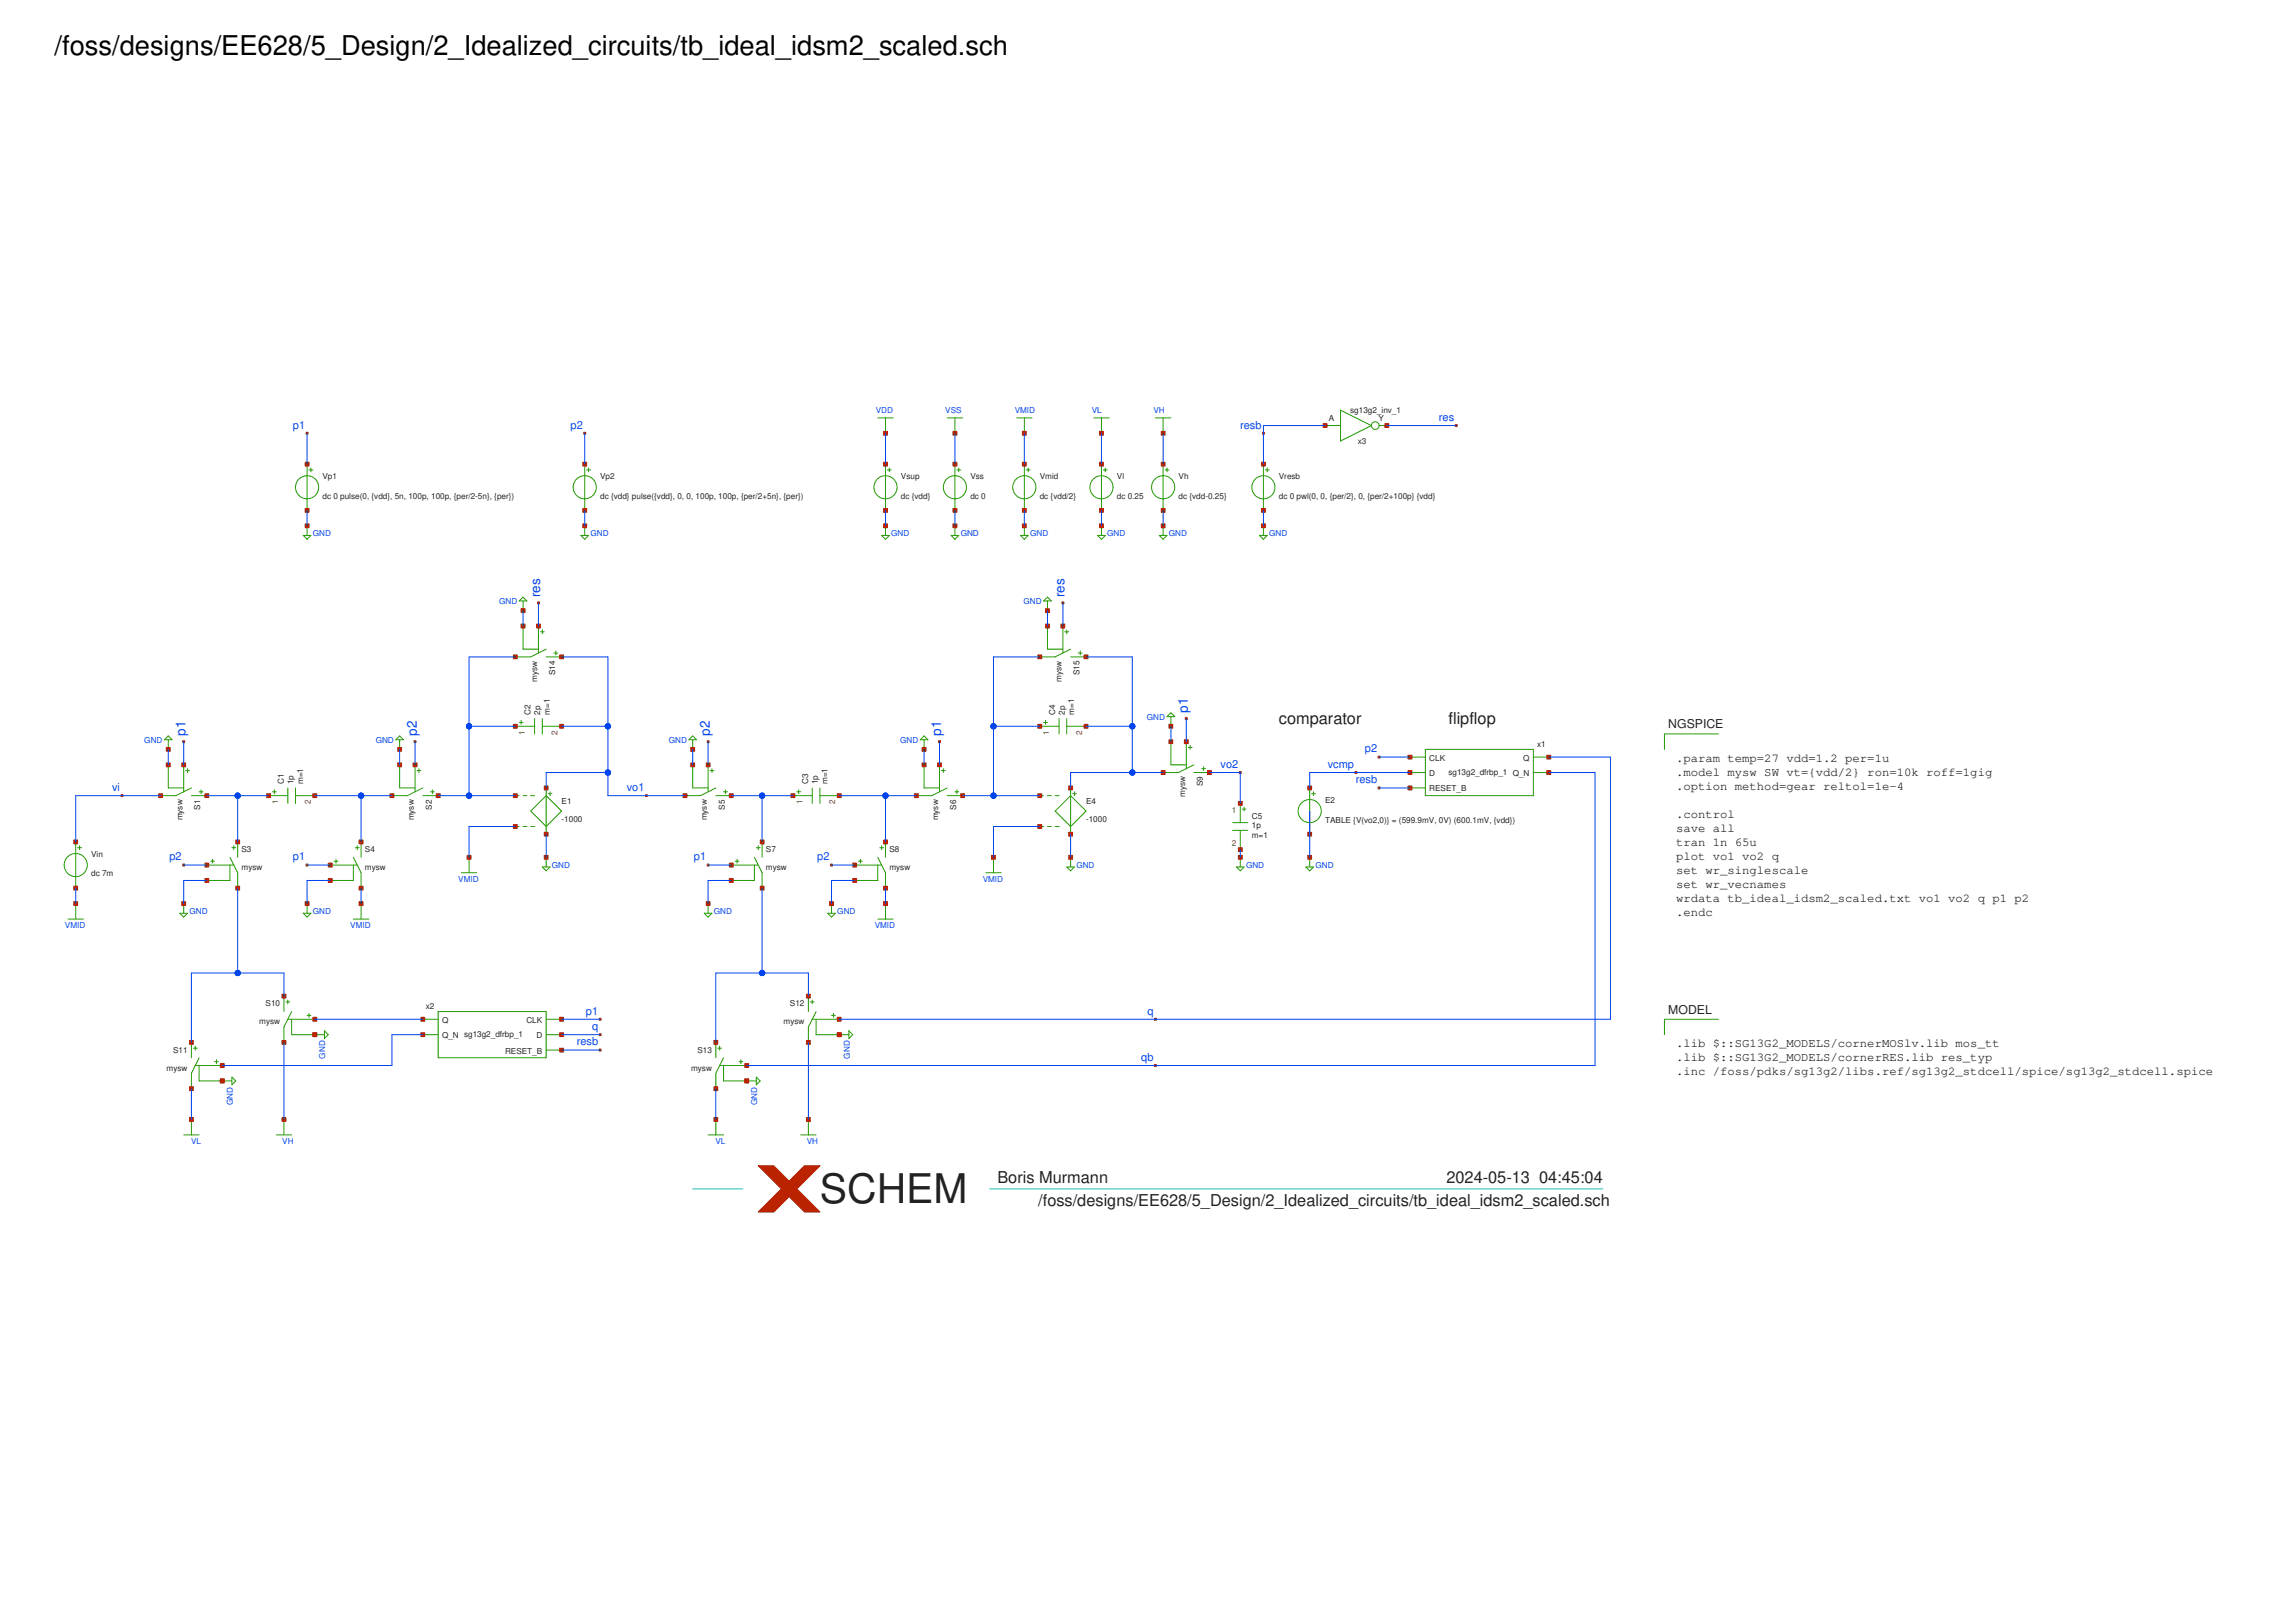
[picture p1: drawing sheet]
<svg xmlns="http://www.w3.org/2000/svg" width="297mm" height="210mm" viewBox="0 0 297 210" stroke-linecap="round" stroke-linejoin="round" font-family="sans-serif">
<defs><g id="words">
<text font-size="5.3" fill="#222" x="106.1" y="155.6">SCHEM</text>
<text font-size="3.5" x="7.1" y="7.1">/foss/designs/EE628/5_Design/2_Idealized_circuits/tb_ideal_idsm2_scaled.sch</text>
<g font-size="2.1" fill="#222">
<text x="165.4" y="93.7">comparator</text>
<text x="187.4" y="93.7">flipflop</text>
<text x="129" y="153.1">Boris Murmann</text>
<text x="187.1" y="153.1">2024-05-13 04:45:04</text>
<text x="134.3" y="156.1">/foss/designs/EE628/5_Design/2_Idealized_circuits/tb_ideal_idsm2_scaled.sch</text>
</g>
<g font-size="1.7" fill="#0044ed">
<text x="69.9" y="77.3" transform="rotate(-90 69.9 77.3)">res</text>
<text x="137.7" y="77.3" transform="rotate(-90 137.7 77.3)">res</text>
<text x="24" y="95.2" transform="rotate(-90 24 95.2)">p1</text>
<text x="53.9" y="95.2" transform="rotate(-90 53.9 95.2)">p2</text>
<text x="91.8" y="95.2" transform="rotate(-90 91.8 95.2)">p2</text>
<text x="121.8" y="95.2" transform="rotate(-90 121.8 95.2)">p1</text>
<text x="153.7" y="92.2" transform="rotate(-90 153.7 92.2)">p1</text>
</g>
<g font-size="1.6" fill="#222">
<text x="215.8" y="94.3">NGSPICE</text>
<text x="216.8" y="98.6">.param temp=27 vdd=1.2 per=1u</text>
<text x="216.8" y="100.4">.model mysw SW vt={vdd/2} ron=10k roff=1gig</text>
<text x="216.8" y="102.2">.option method=gear reltol=1e-4</text>
<text x="216.8" y="105.9">.control</text>
<text x="216.8" y="107.7">save all</text>
<text x="216.8" y="109.5">tran 1n 65u</text>
<text x="216.8" y="111.3">plot vo1 vo2 q</text>
<text x="216.8" y="113.1">set wr_singlescale</text>
<text x="216.8" y="115">set wr_vecnames</text>
<text x="216.8" y="116.8">wrdata tb_ideal_idsm2_scaled.txt vo1 vo2 q p1 p2</text>
<text x="216.8" y="118.6">.endc</text>
<text x="215.8" y="131.2">MODEL</text>
<text x="216.8" y="135.5">.lib $::SG13G2_MODELS/cornerMOSlv.lib mos_tt</text>
<text x="216.8" y="137.3">.lib $::SG13G2_MODELS/cornerRES.lib res_typ</text>
<text x="216.8" y="139.1">.inc /foss/pdks/sg13g2/libs.ref/sg13g2_stdcell/spice/sg13g2_stdcell.spice</text>
</g>
<g font-size="1.4" fill="#0044ed">
<text x="37.9" y="55.5">p1</text>
<text x="73.8" y="55.5">p2</text>
<text x="160.4" y="55.5">resb</text>
<text x="186.2" y="54.5">res</text>
<text x="157.9" y="99.4">vo2</text>
<text x="171.8" y="99.4">vcmp</text>
<text x="175.4" y="101.4">resb</text>
<text x="176.6" y="97.4">p2</text>
<text x="14.5" y="102.4">vi</text>
<text x="81.1" y="102.4">vo1</text>
<text x="21.9" y="111.3">p2</text>
<text x="37.9" y="111.3">p1</text>
<text x="89.8" y="111.3">p1</text>
<text x="105.7" y="111.3">p2</text>
<text x="75.8" y="131.3">p1</text>
<text x="148.4" y="131.3">q</text>
<text x="74.6" y="135.3">resb</text>
<text x="76.6" y="133.3">q</text>
<text x="147.6" y="137.3">qb</text>
</g>
<g font-size="1.1" fill="#0044ed">
<text x="113.3" y="53.4">VDD</text>
<text x="122.3" y="53.4">VSS</text>
<text x="131.3" y="53.4">VMID</text>
<text x="141.3" y="53.4">VL</text>
<text x="149.2" y="53.4">VH</text>
<text x="40.5" y="69.4">GND</text>
<text x="76.4" y="69.4">GND</text>
<text x="115.3" y="69.4">GND</text>
<text x="124.3" y="69.4">GND</text>
<text x="133.3" y="69.4">GND</text>
<text x="143.2" y="69.4">GND</text>
<text x="151.2" y="69.4">GND</text>
<text x="164.2" y="69.4">GND</text>
<text x="64.6" y="78.2">GND</text>
<text x="132.4" y="78.2">GND</text>
<text x="148.4" y="93.1">GND</text>
<text x="18.7" y="96.1">GND</text>
<text x="48.6" y="96.1">GND</text>
<text x="86.5" y="96.1">GND</text>
<text x="116.5" y="96.1">GND</text>
<text x="71.4" y="112.3">GND</text>
<text x="139.3" y="112.3">GND</text>
<text x="161.2" y="112.3">GND</text>
<text x="170.2" y="112.3">GND</text>
<text x="24.5" y="118.3">GND</text>
<text x="40.5" y="118.3">GND</text>
<text x="59.3" y="114.1">VMID</text>
<text x="92.4" y="118.3">GND</text>
<text x="108.3" y="118.3">GND</text>
<text x="127.1" y="114.1">VMID</text>
<text x="8.4" y="120.1">VMID</text>
<text x="45.3" y="120.1">VMID</text>
<text x="113.2" y="120.1">VMID</text>
<text x="42.1" y="137" transform="rotate(-90 42.1 137)">GND</text>
<text x="109.9" y="137" transform="rotate(-90 109.9 137)">GND</text>
<text x="30.1" y="143" transform="rotate(-90 30.1 143)">GND</text>
<text x="98" y="143" transform="rotate(-90 98 143)">GND</text>
<text x="24.7" y="148">VL</text>
<text x="36.5" y="148">VH</text>
<text x="92.6" y="148">VL</text>
<text x="104.4" y="148">VH</text>
</g>
<g font-size="1.1" fill="#222">
<text x="174.7" y="53.4">sg13g2_inv_1</text>
<text x="171.9" y="54.5">A</text>
<text x="175.7" y="57.4">x3</text>
<text x="178.3" y="54.5">Y</text>
<text x="41.7" y="62">Vp1</text>
<text x="41.7" y="64.5">dc 0 pulse(0, {vdd}, 5n, 100p, 100p, {per/2-5n}, {per})</text>
<text x="77.6" y="62">Vp2</text>
<text x="77.6" y="64.5">dc {vdd} pulse({vdd}, 0, 0, 100p, 100p, {per/2+5n}, {per})</text>
<text x="116.6" y="62">Vsup</text>
<text x="116.6" y="64.5">dc {vdd}</text>
<text x="125.5" y="62">Vss</text>
<text x="125.5" y="64.5">dc 0</text>
<text x="134.5" y="62">Vmid</text>
<text x="134.5" y="64.5">dc {vdd/2}</text>
<text x="144.5" y="62">Vl</text>
<text x="144.5" y="64.5">dc 0.25</text>
<text x="152.5" y="62">Vh</text>
<text x="152.5" y="64.5">dc {vdd-0.25}</text>
<text x="165.4" y="62">Vresb</text>
<text x="165.4" y="64.5">dc 0 pwl(0, 0, {per/2}, 0, {per/2+100p} {vdd}</text>
<text x="69.5" y="88.2" transform="rotate(-90 69.5 88.2)">mysw</text>
<text x="71.8" y="87.4" transform="rotate(-90 71.8 87.4)">S14</text>
<text x="137.4" y="88.2" transform="rotate(-90 137.4 88.2)">mysw</text>
<text x="139.7" y="87.4" transform="rotate(-90 139.7 87.4)">S15</text>
<text x="68.6" y="92.5" transform="rotate(-90 68.6 92.5)">C2</text>
<text x="69.9" y="92.5" transform="rotate(-90 69.9 92.5)">2p</text>
<text x="71.1" y="92.5" transform="rotate(-90 71.1 92.5)">m=1</text>
<text x="136.5" y="92.5" transform="rotate(-90 136.5 92.5)">C4</text>
<text x="137.7" y="92.5" transform="rotate(-90 137.7 92.5)">2p</text>
<text x="139" y="92.5" transform="rotate(-90 139 92.5)">m=1</text>
<text x="36.7" y="101.5" transform="rotate(-90 36.7 101.5)">C1</text>
<text x="38" y="101.5" transform="rotate(-90 38 101.5)">1p</text>
<text x="39.2" y="101.5" transform="rotate(-90 39.2 101.5)">m=1</text>
<text x="104.6" y="101.5" transform="rotate(-90 104.6 101.5)">C3</text>
<text x="105.8" y="101.5" transform="rotate(-90 105.8 101.5)">1p</text>
<text x="107.1" y="101.5" transform="rotate(-90 107.1 101.5)">m=1</text>
<text x="155.6" y="101.8" transform="rotate(-90 155.6 101.8)">S9</text>
<text x="184.9" y="98.4">CLK</text>
<text x="184.9" y="100.4">D</text>
<text x="187.4" y="100.2">sg13g2_dfrbp_1 Q_N</text>
<text x="197.1" y="98.4">Q</text>
<text x="198.9" y="96.6">x1</text>
<text x="23.6" y="106.2" transform="rotate(-90 23.6 106.2)">mysw</text>
<text x="25.9" y="104.8" transform="rotate(-90 25.9 104.8)">S1</text>
<text x="53.5" y="106.2" transform="rotate(-90 53.5 106.2)">mysw</text>
<text x="55.8" y="104.8" transform="rotate(-90 55.8 104.8)">S2</text>
<text x="72.7" y="106.3">-1000</text>
<text x="72.7" y="104.1">E1</text>
<text x="91.5" y="106.2" transform="rotate(-90 91.5 106.2)">mysw</text>
<text x="93.8" y="104.8" transform="rotate(-90 93.8 104.8)">S5</text>
<text x="121.4" y="106.2" transform="rotate(-90 121.4 106.2)">mysw</text>
<text x="123.7" y="104.8" transform="rotate(-90 123.7 104.8)">S6</text>
<text x="140.5" y="106.3">-1000</text>
<text x="140.5" y="104.1">E4</text>
<text x="153.3" y="103.2" transform="rotate(-90 153.3 103.2)">mysw</text>
<text x="162" y="105.9">C5</text>
<text x="162" y="107.2">1p</text>
<text x="171.4" y="103.9">E2</text>
<text x="171.4" y="106.4">TABLE {V(vo2,0)} = (599.9mV, 0V) (600.1mV, {vdd})</text>
<text x="184.9" y="102.4">RESET_B</text>
<text x="11.8" y="110.9">Vin</text>
<text x="11.8" y="113.4">dc 7m</text>
<text x="31.2" y="110.3">S3</text>
<text x="31.2" y="112.6">mysw</text>
<text x="47.2" y="110.3">S4</text>
<text x="47.2" y="112.6">mysw</text>
<text x="99.1" y="110.3">S7</text>
<text x="99.1" y="112.6">mysw</text>
<text x="115.1" y="110.3">S8</text>
<text x="115.1" y="112.6">mysw</text>
<text x="162" y="108.4">m=1</text>
<text x="34.4" y="130.2">S10</text>
<text x="55.1" y="130.6">x2</text>
<text x="102.2" y="130.2">S12</text>
<text x="22.4" y="136.2">S11</text>
<text x="33.5" y="132.6">mysw</text>
<text x="57.2" y="132.4">Q</text>
<text x="57.2" y="134.4">Q_N sg13g2_dfrbp_1</text>
<text x="65.3" y="136.3">RESET_B</text>
<text x="68.1" y="132.4">CLK</text>
<text x="69.4" y="134.4">D</text>
<text x="90.2" y="136.2">S13</text>
<text x="101.4" y="132.6">mysw</text>
<text x="21.6" y="138.5">mysw</text>
<text x="89.4" y="138.5">mysw</text>
</g>
<g font-size="1.1" fill="#660">
<text x="67.9" y="95.1" transform="rotate(-90 67.9 95.1)">1</text>
<text x="72.1" y="95.1" transform="rotate(-90 72.1 95.1)">2</text>
<text x="135.7" y="95.1" transform="rotate(-90 135.7 95.1)">1</text>
<text x="140" y="95.1" transform="rotate(-90 140 95.1)">2</text>
<text x="36" y="104.1" transform="rotate(-90 36 104.1)">1</text>
<text x="40.2" y="104.1" transform="rotate(-90 40.2 104.1)">2</text>
<text x="103.8" y="104.1" transform="rotate(-90 103.8 104.1)">1</text>
<text x="108.1" y="104.1" transform="rotate(-90 108.1 104.1)">2</text>
<text x="159.4" y="105.2">1</text>
<text x="159.4" y="109.4">2</text>
</g>
</g></defs>
<g fill="none" stroke="#229800" stroke-width=".13">
<path d="M113.6 54.1h2M114.6 54.1v2M122.5 54.1h2M123.5 54.1v2M131.5 54.1h2M132.5 54.1v2M141.5 54.1h2M142.5 54.1v2M149.5 54.1h2M150.5 54.1v2M171.4 55.1h2M173.4 53.1l4 2-4 2z"/>
<path d="M178.4 55.1h1M39.2 69.3h1l-.5 .5zM39.7 60.1v5.9M39.7 68v1.3M40 60.8h.5M40.2 60.6v.5M67.7 77.8v1.2M67.7 77.3l.5 .5h-1zM75.1 69.3h1l-.5 .5zM75.6 60.1v5.9M75.6 68v1.3M75.9 60.8h.5"/>
<path d="M76.1 60.6v.5M114.1 69.3h1l-.5 .5zM114.6 60.1v5.9M114.6 68v1.3M114.8 60.8h.5M115.1 60.6v.5M123 69.3h1l-.5 .5zM123.5 60.1v5.9M123.5 68v1.3M123.8 60.8h.5M124 60.6v.5M132 69.3h1l-.5 .5z"/>
<path d="M132.5 60.1v5.9M132.5 68v1.3M132.8 60.8h.5M133 60.6v.5M135.5 77.3l.5 .5h-1zM135.5 77.8v1.2M142 69.3h1l-.5 .5zM142.5 60.1v5.9M142.5 68v1.3M142.7 60.8h.5M143 60.6v.5M150 69.3h1l-.5 .5z"/>
<path d="M150.5 60.1v5.9M150.5 68v1.3M150.7 60.8h.5M151 60.6v.5M163 69.3h.9l-.4 .5zM163.5 60.1v5.9M163.5 68v1.3M163.7 60.8h.5M163.9 60.6v.5M21.3 95.7l.5-.5 .5 .5zM21.8 99v3h2M21.8 95.7v1.3"/>
<path d="M23.8 99v3.5M24 99.7h.5M24.3 99.5v.5M51.2 95.7l.5-.5 .5 .5zM51.7 99v3h2M51.7 95.7v1.3M53.7 99v3.5M53.9 99.7h.5M54.2 99.5v.5M66.7 94h2.5M67.2 93.5h.5M67.4 93.2v.5"/>
<path d="M67.7 81v3h2M69.2 93v2M69.7 81v3.5M69.9 81.8h.5M70.2 94h2.5M70.2 81.5v.5M70.2 93v2M70.7 84l-2 1h-2M70.7 85h2M71.7 84.5h.5M71.9 84.3v.5M89.1 95.7l.5-.5 .5 .5z"/>
<path d="M89.6 99v3h2M89.6 95.7v1.3M91.6 99v3.5M91.9 99.7h.5M92.1 99.5v.5M119.1 95.7l.4-.5 .5 .5zM119.5 99v3h2M119.5 95.7v1.3M121.5 99v3.5M121.8 99.7h.5M122 99.5v.5M134.5 94h2.5"/>
<path d="M135 93.5h.5M135.3 93.2v.5M135.5 81v3h2M137 93v2M137.5 81v3.5M137.8 81.8h.5M138 94h2.5M138 81.5v.5M138 93v2M138.5 84l-2 1h-2M138.5 85h2M139.5 84.5h.5"/>
<path d="M139.8 84.3v.5M151 92.7l.5-.5 .5 .5zM151.5 96v3h2M151.5 92.7v1.3M153.5 96v3.5M153.7 96.7h.5M154 96.5v.5M154.5 99l-2 1h-2M154.5 100h2M155.5 99.5h.5M155.7 99.2v.5M182.4 98h2"/>
<path d="M182.4 100h2M184.4 97h14v6h-14zM198.4 98h2M198.4 100h2M222.3 95h-7v2M8.8 118.9h2M9.8 109v5.9M9.8 116.9v2M10 109.7h.5M10.3 109.5v.5M23.3 118.2h1l-.5 .5zM23.8 116.9v1.3"/>
<path d="M24.8 102l-2 1h-2M24.8 103h2M25.8 102.5h.5M26 102.2v.5M26.8 111.9h3.4M27.3 111.4h.5M27.5 111.2v.5M29.8 110.9l.9 2v2M29.8 111.9v2h-3M30 109.7h.5M30.2 109.5v.5M30.7 109v1.9"/>
<path d="M34.7 103h2.5M35.2 102.5h.5M35.5 102.2v.5M37.2 102v2M38.2 103h2.5M38.2 102v2M39.2 118.2h1l-.5 .5zM39.7 116.9v1.3M42.7 111.9h3.5M43.2 111.4h.5M43.5 111.2v.5M45.7 111.9v2h-3"/>
<path d="M45.7 110.9l1 2v2M45.7 118.9h2M46 109.7h.5M46.2 109.5v.5M46.7 109v1.9M46.7 116.9v2M54.7 102l-2 1h-2M54.7 103h2M55.7 102.5h.5M55.9 102.2v.5M59.7 112.9h2M60.7 110.9v2"/>
<path d="M66.7 103h.5M66.7 107h.5M67.7 103h.5M67.7 107h.5M68.7 103h.5M68.7 107h.5M70.2 112.2h1l-.5 .5zM70.7 102v6M70.7 110.9v1.3M70.7 103l2 2-2 2-2-2zM70.9 102.7h.5M71.2 102.5v.5"/>
<path d="M91.1 118.2h1l-.5 .5zM91.6 116.9v1.3M92.6 102l-2 1h-2M92.6 103h2M93.6 102.5h.5M93.9 102.2v.5M94.6 111.9h3.5M95.1 111.4h.5M95.4 111.2v.5M97.6 111.9v2h-3M97.6 110.9l1 2v2M97.8 109.7h.5"/>
<path d="M98.1 109.5v.5M98.6 109v1.9M102.6 103h2.5M103.1 102.5h.5M103.3 102.2v.5M105.1 102v2M106.1 103h2.5M106.1 102v2M107.1 118.2h1l-.5 .5zM107.6 116.9v1.3M110.6 111.9h3.5M111.1 111.4h.5"/>
<path d="M111.3 111.2v.5M113.6 111.9v2h-3M113.6 110.9l1 2v2M113.6 118.9h2M113.8 109.7h.5M114.1 109.5v.5M114.6 109v1.9M114.6 116.9v2M122.5 102l-2 1h-1.9M122.5 103h2M123.5 102.5h.5M123.8 102.2v.5"/>
<path d="M127.5 112.9h2M128.5 110.9v2M134.5 103h.5M134.5 107h.5M135.5 103h.5M135.5 107h.5M136.5 103h.5M136.5 107h.5M138 112.2h1l-.5 .5zM138.5 102v6M138.5 110.9v1.3M138.5 103l2 2-2 2-2-2z"/>
<path d="M138.8 102.7h.5M139 102.5v.5M159.5 106.5h2M159.5 107.5h2M160 112.2h1l-.5 .5zM160.5 104v2.5M160.5 107.5v2.5M160.5 110.9v1.3M160.7 104.7h.5M161 104.5v.5M168.9 112.2h1l-.5 .5zM169.4 102v6"/>
<path d="M169.4 110.9v1.3M169.7 102.7h.5M169.9 102.5v.5M182.4 102h2M24.8 134.9v2M25 135.6h.5M25.3 137.9h3.5M25.3 135.4v.5M25.8 136.9l-1 2v2M25.8 137.9v2h4.2M27.8 137.4h.5M28 137.1v.5"/>
<path d="M30 139.4l.5 .5-.5 .5zM36.7 128.9v2M37 129.7h.5M37.2 131.9h3.5M37.2 129.4v.5M37.7 131.9v2h4.3M37.7 130.9l-1 2v2M39.7 131.4h.5M40 131.2v.5M42 133.4l.5 .5-.5 .5zM54.7 131.9h2M54.7 133.9h2"/>
<path d="M56.7 130.9h14v6h-14zM70.7 131.9h2M70.7 133.9h2M70.7 135.9h2M92.6 134.9v2M92.9 135.6h.5M93.1 137.9h3.5M93.1 135.4v.5M93.6 137.9v2h4.2M93.6 136.9l-1 2v2M95.6 137.4h.5M95.9 137.1v.5"/>
<path d="M97.8 139.4l.5 .5-.5 .5zM104.6 128.9v2M104.8 129.7h.5M105.1 131.9h3.5M105.1 129.4v.5M105.6 131.9v2h4.2M105.6 130.9l-1 2v2M107.6 131.4h.5M107.8 131.2v.5M109.8 133.4l.5 .5-.5 .5zM222.3 131.9h-7v2M23.8 146.9h2"/>
<path d="M24.8 144.9v2M35.7 146.9h2M36.7 144.9v2M91.6 146.9h2M92.6 144.9v2M103.6 146.9h2M104.6 144.9v2"/>
<circle cx="177.9" cy="55.1" r=".5"/>
<circle cx="39.7" cy="63.1" r="1.5"/>
<circle cx="75.6" cy="63.1" r="1.5"/>
<circle cx="114.6" cy="63.1" r="1.5"/>
<circle cx="123.5" cy="63.1" r="1.5"/>
<circle cx="132.5" cy="63.1" r="1.5"/>
<circle cx="142.5" cy="63.1" r="1.5"/>
<circle cx="150.5" cy="63.1" r="1.5"/>
<circle cx="163.5" cy="63.1" r="1.5"/>
<circle cx="9.8" cy="111.9" r="1.5"/>
<circle cx="169.4" cy="105" r="1.5"/>
</g>
<path d="M39.5 67.8h.5v.5h-.5z" fill="none" stroke="#ba2200" stroke-width=".13"/>
<path d="M39.5 67.8h.5v.5h-.5z" fill="#ba2200"/>
<path d="M39.5 59.8h.5v.5h-.5z" fill="none" stroke="#ba2200" stroke-width=".13"/>
<path d="M39.5 59.8h.5v.5h-.5z" fill="#ba2200"/>
<path d="M39.5 65.8h.5v.5h-.5z" fill="none" stroke="#ba2200" stroke-width=".13"/>
<g fill="#ba2200">
<path d="M39.5 65.8h.5v.5h-.5z"/>
<path d="M98.1 150.9h2l2 2 2-2h2l-3 3 3 2.9h-2l-2-1.9-2 1.9h-2l3-2.9z"/>
</g>
<path d="M70.4 101.7h.5v.5h-.5zM98.1 150.9h2l2 2 2-2h2l-3 3 3 2.9h-2l-2-1.9-2 1.9h-2l3-2.9z" fill="none" stroke="#ba2200" stroke-width=".13"/>
<path d="M70.4 101.7h.5v.5h-.5z" fill="#ba2200"/>
<path d="M70.4 107.7h.5v.5h-.5z" fill="none" stroke="#ba2200" stroke-width=".13"/>
<path d="M70.4 107.7h.5v.5h-.5z" fill="#ba2200"/>
<path d="M66.4 102.7h.5v.5h-.5z" fill="none" stroke="#ba2200" stroke-width=".13"/>
<path d="M66.4 102.7h.5v.5h-.5z" fill="#ba2200"/>
<path d="M66.4 106.7h.5v.5h-.5z" fill="none" stroke="#ba2200" stroke-width=".13"/>
<path d="M66.4 106.7h.5v.5h-.5z" fill="#ba2200"/>
<path d="M23.5 98.7h.5v.5h-.5z" fill="none" stroke="#ba2200" stroke-width=".13"/>
<path d="M23.5 98.7h.5v.5h-.5z" fill="#ba2200"/>
<path d="M26.5 102.7h.5v.5h-.5z" fill="none" stroke="#ba2200" stroke-width=".13"/>
<path d="M26.5 102.7h.5v.5h-.5z" fill="#ba2200"/>
<path d="M20.5 102.7h.5v.5h-.5z" fill="none" stroke="#ba2200" stroke-width=".13"/>
<path d="M20.5 102.7h.5v.5h-.5z" fill="#ba2200"/>
<path d="M21.5 98.7h.5v.5h-.5z" fill="none" stroke="#ba2200" stroke-width=".13"/>
<path d="M21.5 98.7h.5v.5h-.5z" fill="#ba2200"/>
<path d="M39.6 55.9h.3v.3h-.3z" fill="none" stroke="#ba2200" stroke-width=".13"/>
<path d="M39.6 55.9h.3v.3h-.3z" fill="#ba2200"/>
<path d="M70.4 110.7h.5v.5h-.5z" fill="none" stroke="#ba2200" stroke-width=".13"/>
<path d="M70.4 110.7h.5v.5h-.5z" fill="#ba2200"/>
<path d="M23.6 95.9h.3v.2h-.3z" fill="none" stroke="#ba2200" stroke-width=".13"/>
<path d="M23.6 95.9h.3v.2h-.3z" fill="#ba2200"/>
<path d="M75.4 67.8h.5v.5h-.5z" fill="none" stroke="#ba2200" stroke-width=".13"/>
<path d="M75.4 67.8h.5v.5h-.5z" fill="#ba2200"/>
<path d="M75.4 59.8h.5v.5h-.5z" fill="none" stroke="#ba2200" stroke-width=".13"/>
<path d="M75.4 59.8h.5v.5h-.5z" fill="#ba2200"/>
<path d="M75.4 65.8h.5v.5h-.5z" fill="none" stroke="#ba2200" stroke-width=".13"/>
<path d="M75.4 65.8h.5v.5h-.5z" fill="#ba2200"/>
<path d="M75.5 55.9h.3v.3h-.3z" fill="none" stroke="#ba2200" stroke-width=".13"/>
<path d="M75.5 55.9h.3v.3h-.3z" fill="#ba2200"/>
<path d="M21.5 96.7h.5v.5h-.5z" fill="none" stroke="#ba2200" stroke-width=".13"/>
<path d="M21.5 96.7h.5v.5h-.5z" fill="#ba2200"/>
<path d="M9.5 108.7h.5v.5h-.5z" fill="none" stroke="#ba2200" stroke-width=".13"/>
<path d="M9.5 108.7h.5v.5h-.5z" fill="#ba2200"/>
<path d="M9.5 114.7h.5v.5h-.5z" fill="none" stroke="#ba2200" stroke-width=".13"/>
<path d="M9.5 114.7h.5v.5h-.5z" fill="#ba2200"/>
<path d="M15.7 102.8h.2v.3h-.2z" fill="none" stroke="#ba2200" stroke-width=".13"/>
<path d="M15.7 102.8h.2v.3h-.2z" fill="#ba2200"/>
<path d="M34.5 102.7h.5v.5h-.5z" fill="none" stroke="#ba2200" stroke-width=".13"/>
<path d="M34.5 102.7h.5v.5h-.5z" fill="#ba2200"/>
<path d="M40.5 102.7h.5v.5h-.5z" fill="none" stroke="#ba2200" stroke-width=".13"/>
<path d="M40.5 102.7h.5v.5h-.5z" fill="#ba2200"/>
<path d="M53.4 98.7h.5v.5h-.5z" fill="none" stroke="#ba2200" stroke-width=".13"/>
<path d="M53.4 98.7h.5v.5h-.5z" fill="#ba2200"/>
<path d="M56.4 102.7h.5v.5h-.5z" fill="none" stroke="#ba2200" stroke-width=".13"/>
<path d="M56.4 102.7h.5v.5h-.5z" fill="#ba2200"/>
<path d="M50.5 102.7h.5v.5h-.5z" fill="none" stroke="#ba2200" stroke-width=".13"/>
<path d="M50.5 102.7h.5v.5h-.5z" fill="#ba2200"/>
<path d="M51.5 98.7h.5v.5h-.5z" fill="none" stroke="#ba2200" stroke-width=".13"/>
<path d="M51.5 98.7h.5v.5h-.5z" fill="#ba2200"/>
<path d="M53.6 95.9h.2v.2h-.2z" fill="none" stroke="#ba2200" stroke-width=".13"/>
<path d="M53.6 95.9h.2v.2h-.2z" fill="#ba2200"/>
<path d="M51.5 96.7h.5v.5h-.5z" fill="none" stroke="#ba2200" stroke-width=".13"/>
<path d="M51.5 96.7h.5v.5h-.5z" fill="#ba2200"/>
<path d="M66.4 93.7h.5v.5h-.5z" fill="none" stroke="#ba2200" stroke-width=".13"/>
<path d="M66.4 93.7h.5v.5h-.5z" fill="#ba2200"/>
<path d="M72.4 93.7h.5v.5h-.5z" fill="none" stroke="#ba2200" stroke-width=".13"/>
<path d="M72.4 93.7h.5v.5h-.5z" fill="#ba2200"/>
<path d="M26.5 111.7h.5v.5h-.5z" fill="none" stroke="#ba2200" stroke-width=".13"/>
<path d="M26.5 111.7h.5v.5h-.5z" fill="#ba2200"/>
<path d="M30.5 108.7h.5v.5h-.5z" fill="none" stroke="#ba2200" stroke-width=".13"/>
<path d="M30.5 108.7h.5v.5h-.5z" fill="#ba2200"/>
<path d="M30.5 114.7h.5v.5h-.5z" fill="none" stroke="#ba2200" stroke-width=".13"/>
<path d="M30.5 114.7h.5v.5h-.5z" fill="#ba2200"/>
<path d="M26.5 113.7h.5v.5h-.5z" fill="none" stroke="#ba2200" stroke-width=".13"/>
<path d="M26.5 113.7h.5v.5h-.5z" fill="#ba2200"/>
<path d="M23.5 116.7h.5v.5h-.5z" fill="none" stroke="#ba2200" stroke-width=".13"/>
<path d="M23.5 116.7h.5v.5h-.5z" fill="#ba2200"/>
<path d="M23.6 111.8h.3v.3h-.3z" fill="none" stroke="#ba2200" stroke-width=".13"/>
<path d="M23.6 111.8h.3v.3h-.3z" fill="#ba2200"/>
<path d="M42.5 111.7h.5v.5h-.5z" fill="none" stroke="#ba2200" stroke-width=".13"/>
<path d="M42.5 111.7h.5v.5h-.5z" fill="#ba2200"/>
<path d="M46.5 108.7h.5v.5h-.5z" fill="none" stroke="#ba2200" stroke-width=".13"/>
<path d="M46.5 108.7h.5v.5h-.5z" fill="#ba2200"/>
<path d="M46.5 114.7h.5v.5h-.5z" fill="none" stroke="#ba2200" stroke-width=".13"/>
<path d="M46.5 114.7h.5v.5h-.5z" fill="#ba2200"/>
<path d="M42.5 113.7h.5v.5h-.5z" fill="none" stroke="#ba2200" stroke-width=".13"/>
<path d="M42.5 113.7h.5v.5h-.5z" fill="#ba2200"/>
<path d="M39.5 116.7h.5v.5h-.5z" fill="none" stroke="#ba2200" stroke-width=".13"/>
<path d="M39.5 116.7h.5v.5h-.5z" fill="#ba2200"/>
<path d="M39.6 111.8h.3v.3h-.3z" fill="none" stroke="#ba2200" stroke-width=".13"/>
<path d="M39.6 111.8h.3v.3h-.3z" fill="#ba2200"/>
<path d="M169.2 110.7h.5v.5h-.5z" fill="none" stroke="#ba2200" stroke-width=".13"/>
<path d="M169.2 110.7h.5v.5h-.5z" fill="#ba2200"/>
<path d="M169.2 101.7h.5v.5h-.5z" fill="none" stroke="#ba2200" stroke-width=".13"/>
<path d="M169.2 101.7h.5v.5h-.5z" fill="#ba2200"/>
<path d="M169.2 107.7h.5v.5h-.5z" fill="none" stroke="#ba2200" stroke-width=".13"/>
<path d="M169.2 107.7h.5v.5h-.5z" fill="#ba2200"/>
<path d="M175.3 99.8h.2v.3h-.2z" fill="none" stroke="#ba2200" stroke-width=".13"/>
<path d="M175.3 99.8h.2v.3h-.2z" fill="#ba2200"/>
<path d="M114.3 67.8h.5v.5h-.5z" fill="none" stroke="#ba2200" stroke-width=".13"/>
<path d="M114.3 67.8h.5v.5h-.5z" fill="#ba2200"/>
<path d="M114.3 59.8h.5v.5h-.5z" fill="none" stroke="#ba2200" stroke-width=".13"/>
<path d="M114.3 59.8h.5v.5h-.5z" fill="#ba2200"/>
<path d="M114.3 65.8h.5v.5h-.5z" fill="none" stroke="#ba2200" stroke-width=".13"/>
<path d="M114.3 65.8h.5v.5h-.5z" fill="#ba2200"/>
<path d="M114.3 55.8h.5v.5h-.5z" fill="none" stroke="#ba2200" stroke-width=".13"/>
<path d="M114.3 55.8h.5v.5h-.5z" fill="#ba2200"/>
<path d="M163.2 67.8h.5v.5h-.5z" fill="none" stroke="#ba2200" stroke-width=".13"/>
<path d="M163.2 67.8h.5v.5h-.5z" fill="#ba2200"/>
<path d="M163.2 59.8h.5v.5h-.5z" fill="none" stroke="#ba2200" stroke-width=".13"/>
<path d="M163.2 59.8h.5v.5h-.5z" fill="#ba2200"/>
<path d="M163.2 65.8h.5v.5h-.5z" fill="none" stroke="#ba2200" stroke-width=".13"/>
<path d="M163.2 65.8h.5v.5h-.5z" fill="#ba2200"/>
<path d="M163.3 55.9h.3v.3h-.3z" fill="none" stroke="#ba2200" stroke-width=".13"/>
<path d="M163.3 55.9h.3v.3h-.3z" fill="#ba2200"/>
<path d="M182.2 97.7h.5v.5h-.5z" fill="none" stroke="#ba2200" stroke-width=".13"/>
<path d="M182.2 97.7h.5v.5h-.5z" fill="#ba2200"/>
<path d="M182.2 99.7h.5v.5h-.5z" fill="none" stroke="#ba2200" stroke-width=".13"/>
<path d="M182.2 99.7h.5v.5h-.5z" fill="#ba2200"/>
<path d="M182.2 101.7h.5v.5h-.5z" fill="none" stroke="#ba2200" stroke-width=".13"/>
<path d="M182.2 101.7h.5v.5h-.5z" fill="#ba2200"/>
<path d="M200.1 97.7h.5v.5h-.5z" fill="none" stroke="#ba2200" stroke-width=".13"/>
<path d="M200.1 97.7h.5v.5h-.5z" fill="#ba2200"/>
<path d="M200.1 99.7h.5v.5h-.5z" fill="none" stroke="#ba2200" stroke-width=".13"/>
<path d="M200.1 99.7h.5v.5h-.5z" fill="#ba2200"/>
<path d="M178.3 97.9h.2v.2h-.2z" fill="none" stroke="#ba2200" stroke-width=".13"/>
<path d="M178.3 97.9h.2v.2h-.2z" fill="#ba2200"/>
<path d="M178.3 101.8h.2v.3h-.2z" fill="none" stroke="#ba2200" stroke-width=".13"/>
<path d="M178.3 101.8h.2v.3h-.2z" fill="#ba2200"/>
<path d="M123.3 67.8h.5v.5h-.5z" fill="none" stroke="#ba2200" stroke-width=".13"/>
<path d="M123.3 67.8h.5v.5h-.5z" fill="#ba2200"/>
<path d="M123.3 59.8h.5v.5h-.5z" fill="none" stroke="#ba2200" stroke-width=".13"/>
<path d="M123.3 59.8h.5v.5h-.5z" fill="#ba2200"/>
<path d="M123.3 65.8h.5v.5h-.5z" fill="none" stroke="#ba2200" stroke-width=".13"/>
<path d="M123.3 65.8h.5v.5h-.5z" fill="#ba2200"/>
<path d="M123.3 55.8h.5v.5h-.5z" fill="none" stroke="#ba2200" stroke-width=".13"/>
<path d="M123.3 55.8h.5v.5h-.5z" fill="#ba2200"/>
<path d="M138.3 101.7h.5v.5h-.5z" fill="none" stroke="#ba2200" stroke-width=".13"/>
<path d="M138.3 101.7h.5v.5h-.5z" fill="#ba2200"/>
<path d="M138.3 107.7h.5v.5h-.5z" fill="none" stroke="#ba2200" stroke-width=".13"/>
<path d="M138.3 107.7h.5v.5h-.5z" fill="#ba2200"/>
<path d="M134.3 102.7h.5v.5h-.5z" fill="none" stroke="#ba2200" stroke-width=".13"/>
<path d="M134.3 102.7h.5v.5h-.5z" fill="#ba2200"/>
<path d="M134.3 106.7h.5v.5h-.5z" fill="none" stroke="#ba2200" stroke-width=".13"/>
<path d="M134.3 106.7h.5v.5h-.5z" fill="#ba2200"/>
<path d="M91.4 98.7h.5v.5h-.5z" fill="none" stroke="#ba2200" stroke-width=".13"/>
<path d="M91.4 98.7h.5v.5h-.5z" fill="#ba2200"/>
<path d="M94.4 102.7h.5v.5h-.5z" fill="none" stroke="#ba2200" stroke-width=".13"/>
<path d="M94.4 102.7h.5v.5h-.5z" fill="#ba2200"/>
<path d="M88.4 102.7h.5v.5h-.5z" fill="none" stroke="#ba2200" stroke-width=".13"/>
<path d="M88.4 102.7h.5v.5h-.5z" fill="#ba2200"/>
<path d="M89.4 98.7h.5v.5h-.5z" fill="none" stroke="#ba2200" stroke-width=".13"/>
<path d="M89.4 98.7h.5v.5h-.5z" fill="#ba2200"/>
<path d="M138.3 110.7h.5v.5h-.5z" fill="none" stroke="#ba2200" stroke-width=".13"/>
<path d="M138.3 110.7h.5v.5h-.5z" fill="#ba2200"/>
<path d="M91.5 95.9h.2v.2h-.2z" fill="none" stroke="#ba2200" stroke-width=".13"/>
<path d="M91.5 95.9h.2v.2h-.2z" fill="#ba2200"/>
<path d="M89.4 96.7h.5v.5h-.5z" fill="none" stroke="#ba2200" stroke-width=".13"/>
<path d="M89.4 96.7h.5v.5h-.5z" fill="#ba2200"/>
<path d="M102.3 102.7h.5v.5h-.5z" fill="none" stroke="#ba2200" stroke-width=".13"/>
<path d="M102.3 102.7h.5v.5h-.5z" fill="#ba2200"/>
<path d="M108.3 102.7h.5v.5h-.5z" fill="none" stroke="#ba2200" stroke-width=".13"/>
<path d="M108.3 102.7h.5v.5h-.5z" fill="#ba2200"/>
<path d="M121.3 98.7h.5v.5h-.5z" fill="none" stroke="#ba2200" stroke-width=".13"/>
<path d="M121.3 98.7h.5v.5h-.5z" fill="#ba2200"/>
<path d="M124.3 102.7h.5v.5h-.5z" fill="none" stroke="#ba2200" stroke-width=".13"/>
<path d="M124.3 102.7h.5v.5h-.5z" fill="#ba2200"/>
<path d="M118.3 102.7h.5v.5h-.5z" fill="none" stroke="#ba2200" stroke-width=".13"/>
<path d="M118.3 102.7h.5v.5h-.5z" fill="#ba2200"/>
<path d="M119.3 98.7h.5v.5h-.5z" fill="none" stroke="#ba2200" stroke-width=".13"/>
<path d="M119.3 98.7h.5v.5h-.5z" fill="#ba2200"/>
<path d="M121.4 95.9h.3v.2h-.3z" fill="none" stroke="#ba2200" stroke-width=".13"/>
<path d="M121.4 95.9h.3v.2h-.3z" fill="#ba2200"/>
<path d="M119.3 96.7h.5v.5h-.5z" fill="none" stroke="#ba2200" stroke-width=".13"/>
<path d="M119.3 96.7h.5v.5h-.5z" fill="#ba2200"/>
<path d="M134.3 93.7h.5v.5h-.5z" fill="none" stroke="#ba2200" stroke-width=".13"/>
<path d="M134.3 93.7h.5v.5h-.5z" fill="#ba2200"/>
<path d="M140.3 93.7h.5v.5h-.5z" fill="none" stroke="#ba2200" stroke-width=".13"/>
<path d="M140.3 93.7h.5v.5h-.5z" fill="#ba2200"/>
<path d="M94.4 111.7h.5v.5h-.5z" fill="none" stroke="#ba2200" stroke-width=".13"/>
<path d="M94.4 111.7h.5v.5h-.5z" fill="#ba2200"/>
<path d="M98.3 108.7h.5v.5h-.5z" fill="none" stroke="#ba2200" stroke-width=".13"/>
<path d="M98.3 108.7h.5v.5h-.5z" fill="#ba2200"/>
<path d="M98.3 114.7h.5v.5h-.5z" fill="none" stroke="#ba2200" stroke-width=".13"/>
<path d="M98.3 114.7h.5v.5h-.5z" fill="#ba2200"/>
<path d="M94.4 113.7h.5v.5h-.5z" fill="none" stroke="#ba2200" stroke-width=".13"/>
<path d="M94.4 113.7h.5v.5h-.5z" fill="#ba2200"/>
<path d="M91.4 116.7h.5v.5h-.5z" fill="none" stroke="#ba2200" stroke-width=".13"/>
<path d="M91.4 116.7h.5v.5h-.5z" fill="#ba2200"/>
<path d="M91.5 111.8h.2v.3h-.2z" fill="none" stroke="#ba2200" stroke-width=".13"/>
<path d="M91.5 111.8h.2v.3h-.2z" fill="#ba2200"/>
<path d="M110.3 111.7h.5v.5h-.5z" fill="none" stroke="#ba2200" stroke-width=".13"/>
<path d="M110.3 111.7h.5v.5h-.5z" fill="#ba2200"/>
<path d="M114.3 108.7h.5v.5h-.5z" fill="none" stroke="#ba2200" stroke-width=".13"/>
<path d="M114.3 108.7h.5v.5h-.5z" fill="#ba2200"/>
<path d="M114.3 114.7h.5v.5h-.5z" fill="none" stroke="#ba2200" stroke-width=".13"/>
<path d="M114.3 114.7h.5v.5h-.5z" fill="#ba2200"/>
<path d="M110.3 113.7h.5v.5h-.5z" fill="none" stroke="#ba2200" stroke-width=".13"/>
<path d="M110.3 113.7h.5v.5h-.5z" fill="#ba2200"/>
<path d="M107.3 116.7h.5v.5h-.5z" fill="none" stroke="#ba2200" stroke-width=".13"/>
<path d="M107.3 116.7h.5v.5h-.5z" fill="#ba2200"/>
<path d="M107.5 111.8h.2v.3h-.2z" fill="none" stroke="#ba2200" stroke-width=".13"/>
<path d="M107.5 111.8h.2v.3h-.2z" fill="#ba2200"/>
<path d="M83.5 102.8h.3v.3h-.3z" fill="none" stroke="#ba2200" stroke-width=".13"/>
<path d="M83.5 102.8h.3v.3h-.3z" fill="#ba2200"/>
<path d="M153.2 95.7h.5v.5h-.5z" fill="none" stroke="#ba2200" stroke-width=".13"/>
<path d="M153.2 95.7h.5v.5h-.5z" fill="#ba2200"/>
<path d="M156.2 99.7h.5v.5h-.5z" fill="none" stroke="#ba2200" stroke-width=".13"/>
<path d="M156.2 99.7h.5v.5h-.5z" fill="#ba2200"/>
<path d="M150.2 99.7h.5v.5h-.5z" fill="none" stroke="#ba2200" stroke-width=".13"/>
<path d="M150.2 99.7h.5v.5h-.5z" fill="#ba2200"/>
<path d="M151.2 95.7h.5v.5h-.5z" fill="none" stroke="#ba2200" stroke-width=".13"/>
<path d="M151.2 95.7h.5v.5h-.5z" fill="#ba2200"/>
<path d="M153.3 92.9h.3v.2h-.3z" fill="none" stroke="#ba2200" stroke-width=".13"/>
<path d="M153.3 92.9h.3v.2h-.3z" fill="#ba2200"/>
<path d="M151.2 93.7h.5v.5h-.5z" fill="none" stroke="#ba2200" stroke-width=".13"/>
<path d="M151.2 93.7h.5v.5h-.5z" fill="#ba2200"/>
<path d="M160.2 103.7h.5v.5h-.5z" fill="none" stroke="#ba2200" stroke-width=".13"/>
<path d="M160.2 103.7h.5v.5h-.5z" fill="#ba2200"/>
<path d="M160.2 109.7h.5v.5h-.5z" fill="none" stroke="#ba2200" stroke-width=".13"/>
<path d="M160.2 109.7h.5v.5h-.5z" fill="#ba2200"/>
<path d="M160.2 110.7h.5v.5h-.5z" fill="none" stroke="#ba2200" stroke-width=".13"/>
<path d="M160.2 110.7h.5v.5h-.5z" fill="#ba2200"/>
<path d="M160.3 99.8h.3v.3h-.3z" fill="none" stroke="#ba2200" stroke-width=".13"/>
<path d="M160.3 99.8h.3v.3h-.3z" fill="#ba2200"/>
<path d="M72.4 131.7h.5v.5h-.5z" fill="none" stroke="#ba2200" stroke-width=".13"/>
<path d="M72.4 131.7h.5v.5h-.5z" fill="#ba2200"/>
<path d="M72.4 133.6h.5v.5h-.5z" fill="none" stroke="#ba2200" stroke-width=".13"/>
<path d="M72.4 133.6h.5v.5h-.5z" fill="#ba2200"/>
<path d="M72.4 135.6h.5v.5h-.5z" fill="none" stroke="#ba2200" stroke-width=".13"/>
<path d="M72.4 135.6h.5v.5h-.5z" fill="#ba2200"/>
<path d="M54.4 131.7h.5v.5h-.5z" fill="none" stroke="#ba2200" stroke-width=".13"/>
<path d="M54.4 131.7h.5v.5h-.5z" fill="#ba2200"/>
<path d="M54.4 133.6h.5v.5h-.5z" fill="none" stroke="#ba2200" stroke-width=".13"/>
<path d="M54.4 133.6h.5v.5h-.5z" fill="#ba2200"/>
<path d="M77.5 131.8h.3v.2h-.3z" fill="none" stroke="#ba2200" stroke-width=".13"/>
<path d="M77.5 131.8h.3v.2h-.3z" fill="#ba2200"/>
<path d="M77.5 135.8h.3v.2h-.3z" fill="none" stroke="#ba2200" stroke-width=".13"/>
<path d="M77.5 135.8h.3v.2h-.3z" fill="#ba2200"/>
<path d="M132.3 67.8h.5v.5h-.5z" fill="none" stroke="#ba2200" stroke-width=".13"/>
<path d="M132.3 67.8h.5v.5h-.5z" fill="#ba2200"/>
<path d="M132.3 59.8h.5v.5h-.5z" fill="none" stroke="#ba2200" stroke-width=".13"/>
<path d="M132.3 59.8h.5v.5h-.5z" fill="#ba2200"/>
<path d="M132.3 65.8h.5v.5h-.5z" fill="none" stroke="#ba2200" stroke-width=".13"/>
<path d="M132.3 65.8h.5v.5h-.5z" fill="#ba2200"/>
<path d="M132.3 55.8h.5v.5h-.5z" fill="none" stroke="#ba2200" stroke-width=".13"/>
<path d="M132.3 55.8h.5v.5h-.5z" fill="#ba2200"/>
<path d="M46.5 116.7h.5v.5h-.5z" fill="none" stroke="#ba2200" stroke-width=".13"/>
<path d="M46.5 116.7h.5v.5h-.5z" fill="#ba2200"/>
<path d="M60.4 110.7h.5v.5h-.5z" fill="none" stroke="#ba2200" stroke-width=".13"/>
<path d="M60.4 110.7h.5v.5h-.5z" fill="#ba2200"/>
<path d="M114.3 116.7h.5v.5h-.5z" fill="none" stroke="#ba2200" stroke-width=".13"/>
<path d="M114.3 116.7h.5v.5h-.5z" fill="#ba2200"/>
<path d="M128.3 110.7h.5v.5h-.5z" fill="none" stroke="#ba2200" stroke-width=".13"/>
<path d="M128.3 110.7h.5v.5h-.5z" fill="#ba2200"/>
<path d="M9.5 116.7h.5v.5h-.5z" fill="none" stroke="#ba2200" stroke-width=".13"/>
<path d="M9.5 116.7h.5v.5h-.5z" fill="#ba2200"/>
<path d="M40.5 131.7h.5v.5h-.5z" fill="none" stroke="#ba2200" stroke-width=".13"/>
<path d="M40.5 131.7h.5v.5h-.5z" fill="#ba2200"/>
<path d="M36.5 128.7h.5v.5h-.5z" fill="none" stroke="#ba2200" stroke-width=".13"/>
<path d="M36.5 128.7h.5v.5h-.5z" fill="#ba2200"/>
<path d="M36.5 134.6h.5v.5h-.5z" fill="none" stroke="#ba2200" stroke-width=".13"/>
<path d="M36.5 134.6h.5v.5h-.5z" fill="#ba2200"/>
<path d="M40.5 133.6h.5v.5h-.5z" fill="none" stroke="#ba2200" stroke-width=".13"/>
<path d="M40.5 133.6h.5v.5h-.5z" fill="#ba2200"/>
<path d="M28.5 137.6h.5v.5h-.5z" fill="none" stroke="#ba2200" stroke-width=".13"/>
<path d="M28.5 137.6h.5v.5h-.5z" fill="#ba2200"/>
<path d="M24.5 134.6h.5v.5h-.5z" fill="none" stroke="#ba2200" stroke-width=".13"/>
<path d="M24.5 134.6h.5v.5h-.5z" fill="#ba2200"/>
<path d="M24.5 140.6h.5v.5h-.5z" fill="none" stroke="#ba2200" stroke-width=".13"/>
<path d="M24.5 140.6h.5v.5h-.5z" fill="#ba2200"/>
<path d="M28.5 139.6h.5v.5h-.5z" fill="none" stroke="#ba2200" stroke-width=".13"/>
<path d="M28.5 139.6h.5v.5h-.5z" fill="#ba2200"/>
<path d="M40.5 133.6h.5v.5h-.5z" fill="none" stroke="#ba2200" stroke-width=".13"/>
<path d="M40.5 133.6h.5v.5h-.5z" fill="#ba2200"/>
<path d="M28.5 139.6h.5v.5h-.5z" fill="none" stroke="#ba2200" stroke-width=".13"/>
<path d="M28.5 139.6h.5v.5h-.5z" fill="#ba2200"/>
<path d="M24.5 144.6h.5v.5h-.5z" fill="none" stroke="#ba2200" stroke-width=".13"/>
<path d="M24.5 144.6h.5v.5h-.5z" fill="#ba2200"/>
<path d="M36.5 144.6h.5v.5h-.5z" fill="none" stroke="#ba2200" stroke-width=".13"/>
<path d="M36.5 144.6h.5v.5h-.5z" fill="#ba2200"/>
<path d="M108.3 131.7h.5v.5h-.5z" fill="none" stroke="#ba2200" stroke-width=".13"/>
<path d="M108.3 131.7h.5v.5h-.5z" fill="#ba2200"/>
<path d="M104.3 128.7h.5v.5h-.5z" fill="none" stroke="#ba2200" stroke-width=".13"/>
<path d="M104.3 128.7h.5v.5h-.5z" fill="#ba2200"/>
<path d="M104.3 134.6h.5v.5h-.5z" fill="none" stroke="#ba2200" stroke-width=".13"/>
<path d="M104.3 134.6h.5v.5h-.5z" fill="#ba2200"/>
<path d="M108.3 133.6h.5v.5h-.5z" fill="none" stroke="#ba2200" stroke-width=".13"/>
<path d="M108.3 133.6h.5v.5h-.5z" fill="#ba2200"/>
<path d="M96.4 137.6h.5v.5h-.5z" fill="none" stroke="#ba2200" stroke-width=".13"/>
<path d="M96.4 137.6h.5v.5h-.5z" fill="#ba2200"/>
<path d="M92.4 134.6h.5v.5h-.5z" fill="none" stroke="#ba2200" stroke-width=".13"/>
<path d="M92.4 134.6h.5v.5h-.5z" fill="#ba2200"/>
<path d="M92.4 140.6h.5v.5h-.5z" fill="none" stroke="#ba2200" stroke-width=".13"/>
<path d="M92.4 140.6h.5v.5h-.5z" fill="#ba2200"/>
<path d="M96.4 139.6h.5v.5h-.5z" fill="none" stroke="#ba2200" stroke-width=".13"/>
<path d="M96.4 139.6h.5v.5h-.5z" fill="#ba2200"/>
<path d="M108.3 133.6h.5v.5h-.5z" fill="none" stroke="#ba2200" stroke-width=".13"/>
<path d="M108.3 133.6h.5v.5h-.5z" fill="#ba2200"/>
<path d="M96.4 139.6h.5v.5h-.5z" fill="none" stroke="#ba2200" stroke-width=".13"/>
<path d="M96.4 139.6h.5v.5h-.5z" fill="#ba2200"/>
<path d="M92.4 144.6h.5v.5h-.5z" fill="none" stroke="#ba2200" stroke-width=".13"/>
<path d="M92.4 144.6h.5v.5h-.5z" fill="#ba2200"/>
<path d="M104.3 144.6h.5v.5h-.5z" fill="none" stroke="#ba2200" stroke-width=".13"/>
<path d="M104.3 144.6h.5v.5h-.5z" fill="#ba2200"/>
<path d="M149.4 131.8h.2v.2h-.2z" fill="none" stroke="#ba2200" stroke-width=".13"/>
<path d="M149.4 131.8h.2v.2h-.2z" fill="#ba2200"/>
<path d="M149.4 137.8h.2v.2h-.2z" fill="none" stroke="#ba2200" stroke-width=".13"/>
<path d="M149.4 137.8h.2v.2h-.2z" fill="#ba2200"/>
<path d="M77.5 133.8h.3v.2h-.3z" fill="none" stroke="#ba2200" stroke-width=".13"/>
<path d="M77.5 133.8h.3v.2h-.3z" fill="#ba2200"/>
<path d="M142.2 67.8h.5v.5h-.5z" fill="none" stroke="#ba2200" stroke-width=".13"/>
<path d="M142.2 67.8h.5v.5h-.5z" fill="#ba2200"/>
<path d="M142.2 59.8h.5v.5h-.5z" fill="none" stroke="#ba2200" stroke-width=".13"/>
<path d="M142.2 59.8h.5v.5h-.5z" fill="#ba2200"/>
<path d="M142.2 65.8h.5v.5h-.5z" fill="none" stroke="#ba2200" stroke-width=".13"/>
<path d="M142.2 65.8h.5v.5h-.5z" fill="#ba2200"/>
<path d="M142.2 55.8h.5v.5h-.5z" fill="none" stroke="#ba2200" stroke-width=".13"/>
<path d="M142.2 55.8h.5v.5h-.5z" fill="#ba2200"/>
<path d="M150.2 67.8h.5v.5h-.5z" fill="none" stroke="#ba2200" stroke-width=".13"/>
<path d="M150.2 67.8h.5v.5h-.5z" fill="#ba2200"/>
<path d="M150.2 59.8h.5v.5h-.5z" fill="none" stroke="#ba2200" stroke-width=".13"/>
<path d="M150.2 59.8h.5v.5h-.5z" fill="#ba2200"/>
<path d="M150.2 65.8h.5v.5h-.5z" fill="none" stroke="#ba2200" stroke-width=".13"/>
<path d="M150.2 65.8h.5v.5h-.5z" fill="#ba2200"/>
<path d="M150.2 55.8h.5v.5h-.5z" fill="none" stroke="#ba2200" stroke-width=".13"/>
<path d="M150.2 55.8h.5v.5h-.5z" fill="#ba2200"/>
<path d="M69.4 80.8h.5v.5h-.5z" fill="none" stroke="#ba2200" stroke-width=".13"/>
<path d="M69.4 80.8h.5v.5h-.5z" fill="#ba2200"/>
<path d="M72.4 84.8h.5v.5h-.5z" fill="none" stroke="#ba2200" stroke-width=".13"/>
<path d="M72.4 84.8h.5v.5h-.5z" fill="#ba2200"/>
<path d="M66.4 84.8h.5v.5h-.5z" fill="none" stroke="#ba2200" stroke-width=".13"/>
<path d="M66.4 84.8h.5v.5h-.5z" fill="#ba2200"/>
<path d="M67.4 80.8h.5v.5h-.5z" fill="none" stroke="#ba2200" stroke-width=".13"/>
<path d="M67.4 80.8h.5v.5h-.5z" fill="#ba2200"/>
<path d="M69.5 77.9h.3v.2h-.3z" fill="none" stroke="#ba2200" stroke-width=".13"/>
<path d="M69.5 77.9h.3v.2h-.3z" fill="#ba2200"/>
<path d="M67.4 78.8h.5v.5h-.5z" fill="none" stroke="#ba2200" stroke-width=".13"/>
<path d="M67.4 78.8h.5v.5h-.5z" fill="#ba2200"/>
<path d="M137.3 80.8h.5v.5h-.5z" fill="none" stroke="#ba2200" stroke-width=".13"/>
<path d="M137.3 80.8h.5v.5h-.5z" fill="#ba2200"/>
<path d="M140.3 84.8h.5v.5h-.5z" fill="none" stroke="#ba2200" stroke-width=".13"/>
<path d="M140.3 84.8h.5v.5h-.5z" fill="#ba2200"/>
<path d="M134.3 84.8h.5v.5h-.5z" fill="none" stroke="#ba2200" stroke-width=".13"/>
<path d="M134.3 84.8h.5v.5h-.5z" fill="#ba2200"/>
<path d="M135.3 80.8h.5v.5h-.5z" fill="none" stroke="#ba2200" stroke-width=".13"/>
<path d="M135.3 80.8h.5v.5h-.5z" fill="#ba2200"/>
<path d="M137.4 77.9h.2v.2h-.2z" fill="none" stroke="#ba2200" stroke-width=".13"/>
<path d="M137.4 77.9h.2v.2h-.2z" fill="#ba2200"/>
<path d="M135.3 78.8h.5v.5h-.5z" fill="none" stroke="#ba2200" stroke-width=".13"/>
<path d="M135.3 78.8h.5v.5h-.5z" fill="#ba2200"/>
<path d="M171.2 54.8h.5v.5h-.5z" fill="none" stroke="#ba2200" stroke-width=".13"/>
<path d="M171.2 54.8h.5v.5h-.5z" fill="#ba2200"/>
<path d="M179.2 54.8h.5v.5h-.5z" fill="none" stroke="#ba2200" stroke-width=".13"/>
<path d="M179.2 54.8h.5v.5h-.5z" fill="#ba2200"/>
<path d="M188.3 54.9h.2v.3h-.2z" fill="none" stroke="#ba2200" stroke-width=".13"/>
<path d="M188.3 54.9h.2v.3h-.2z" fill="#ba2200"/>
<path d="M89.6 153.9h6.5M128 153.9h79.4" fill="none" stroke="#00cbed" stroke-width=".13"/>
<g fill="none" stroke="#0044ed" stroke-width=".13">
<path d="M39.7 56.1v4M75.6 56.1v4M114.6 56.1v4M123.5 56.1v4M132.5 56.1v4M142.5 56.1v4M150.5 56.1v4M171.4 55.1h-7.9v5M179.4 55.1h9M39.7 66v2M67.7 79v2M69.7 78v3"/>
<path d="M75.6 66v2M114.6 66v2M123.5 66v2M132.5 66v2M135.5 79v2M137.5 78v3M142.5 66v2M150.5 66v2M163.5 66v2M21.8 97v2M23.8 96v3M51.7 97v2"/>
<path d="M53.7 96v3M60.7 94h6M66.7 85h-6v18M72.7 85h5.9v18h10M72.7 94h5.9M78.6 100h-7.9v2M89.6 97v2M91.6 96v3M119.5 97v2M121.5 96v3M128.5 94h6M134.5 85h-6v18"/>
<path d="M140.5 94h6M140.5 85h6v15M150.5 100h-12v2M151.5 94v2M153.5 93v3M156.5 100h4v4M178.4 98h4M182.4 100h-13v2M200.4 100h6v37.9h-109.8M200.4 98h7.9v33.9h-99.7M9.8 114.9v2M20.8 103h-11v6"/>
<path d="M23.8 111.9h3M26.8 113.9h-3v3M26.8 103h7.9M30.7 103v6M30.7 114.9v11M39.7 111.9h3M40.7 103h10M42.7 113.9h-3v3M46.7 103v6M46.7 114.9v2M56.7 103h10M66.7 107h-6v3.9"/>
<path d="M70.7 108v2.9M91.6 111.9h3M94.6 103h8M94.6 113.9h-3v3M98.6 103v6M98.6 114.9v11M107.6 111.9h3M108.6 103h10M110.6 113.9h-3v3M114.6 103v6M114.6 114.9v2M124.5 103h10"/>
<path d="M134.5 107h-6v3.9M138.5 108v2.9M160.5 110v.9M169.4 105v5.9M178.4 102h4M36.7 128.9v-3h-11.9v9M36.7 134.9v10M40.7 131.9h14M54.7 133.9h-4v4h-21.9M72.7 131.9h4.9M72.7 135.9h4.9M72.7 133.9h4.9"/>
<path d="M104.6 128.9v-3h-12v9M104.6 134.9v10M24.8 140.9v4M92.6 140.9v4"/>
</g>
<g fill="#0044ed">
<path d="M30.5 125.6a.4 .4 0 0 1 .6 .3h-.4h.4a.4 .4 0 0 1-.5 .4 .4 .4 0 0 1-.1-.7z"/>
<path d="M46.5 102.6a.4 .4 0 0 1 .6 .4h-.4h.4a.4 .4 0 0 1-.6 .3 .4 .4 0 0 1 0-.7z"/>
<path d="M30.5 102.6a.4 .4 0 0 1 .6 .4h-.4h.4a.4 .4 0 0 1-.5 .3 .4 .4 0 0 1-.1-.7z"/>
<path d="M78.4 93.6a.4 .4 0 0 1 .6 .4h-.4h.4a.4 .4 0 0 1-.6 .3 .4 .4 0 0 1 0-.7z"/>
<path d="M60.5 93.6a.4 .4 0 0 1 .6 .4h-.4h.4a.4 .4 0 0 1-.6 .3 .4 .4 0 0 1 0-.7z"/>
<path d="M78.4 99.6a.4 .4 0 0 1 .6 .4h-.4h.4a.4 .4 0 0 1-.6 .3 .4 .4 0 0 1 0-.7z"/>
<path d="M60.5 102.6a.4 .4 0 0 1 .6 .4h-.4h.4a.4 .4 0 0 1-.6 .3 .4 .4 0 0 1 0-.7z"/>
<path d="M98.4 125.6a.4 .4 0 0 1 .6 .3h-.4h.4a.4 .4 0 0 1-.6 .4 .4 .4 0 0 1 0-.7z"/>
<path d="M128.3 93.6a.4 .4 0 0 1 .6 .4h-.4h.4a.4 .4 0 0 1-.6 .3 .4 .4 0 0 1 0-.7z"/>
<path d="M114.4 102.6a.4 .4 0 0 1 .6 .4h-.4h.4a.4 .4 0 0 1-.6 .3 .4 .4 0 0 1 0-.7z"/>
<path d="M98.4 102.6a.4 .4 0 0 1 .6 .4h-.4h.4a.4 .4 0 0 1-.6 .3 .4 .4 0 0 1 0-.7z"/>
<path d="M128.2 102.8a.4 .4 0 0 1 .4-.2 .4 .4 0 0 1 .3 .4h-.4h.4a.4 .4 0 0 1-.5 .4 .4 .4 0 0 1-.2-.6z"/>
<path d="M146.1 93.8a.4 .4 0 0 1 .5-.2 .4 .4 0 0 1 .3 .4h-.4h.4a.4 .4 0 0 1-.5 .4 .4 .4 0 0 1-.3-.6z"/>
<path d="M146.1 99.8a.4 .4 0 0 1 .5-.2 .4 .4 0 0 1 .3 .4h-.4h.4a.4 .4 0 0 1-.5 .4 .4 .4 0 0 1-.3-.6z"/>
</g>
<use href="#words"/>
</svg>
